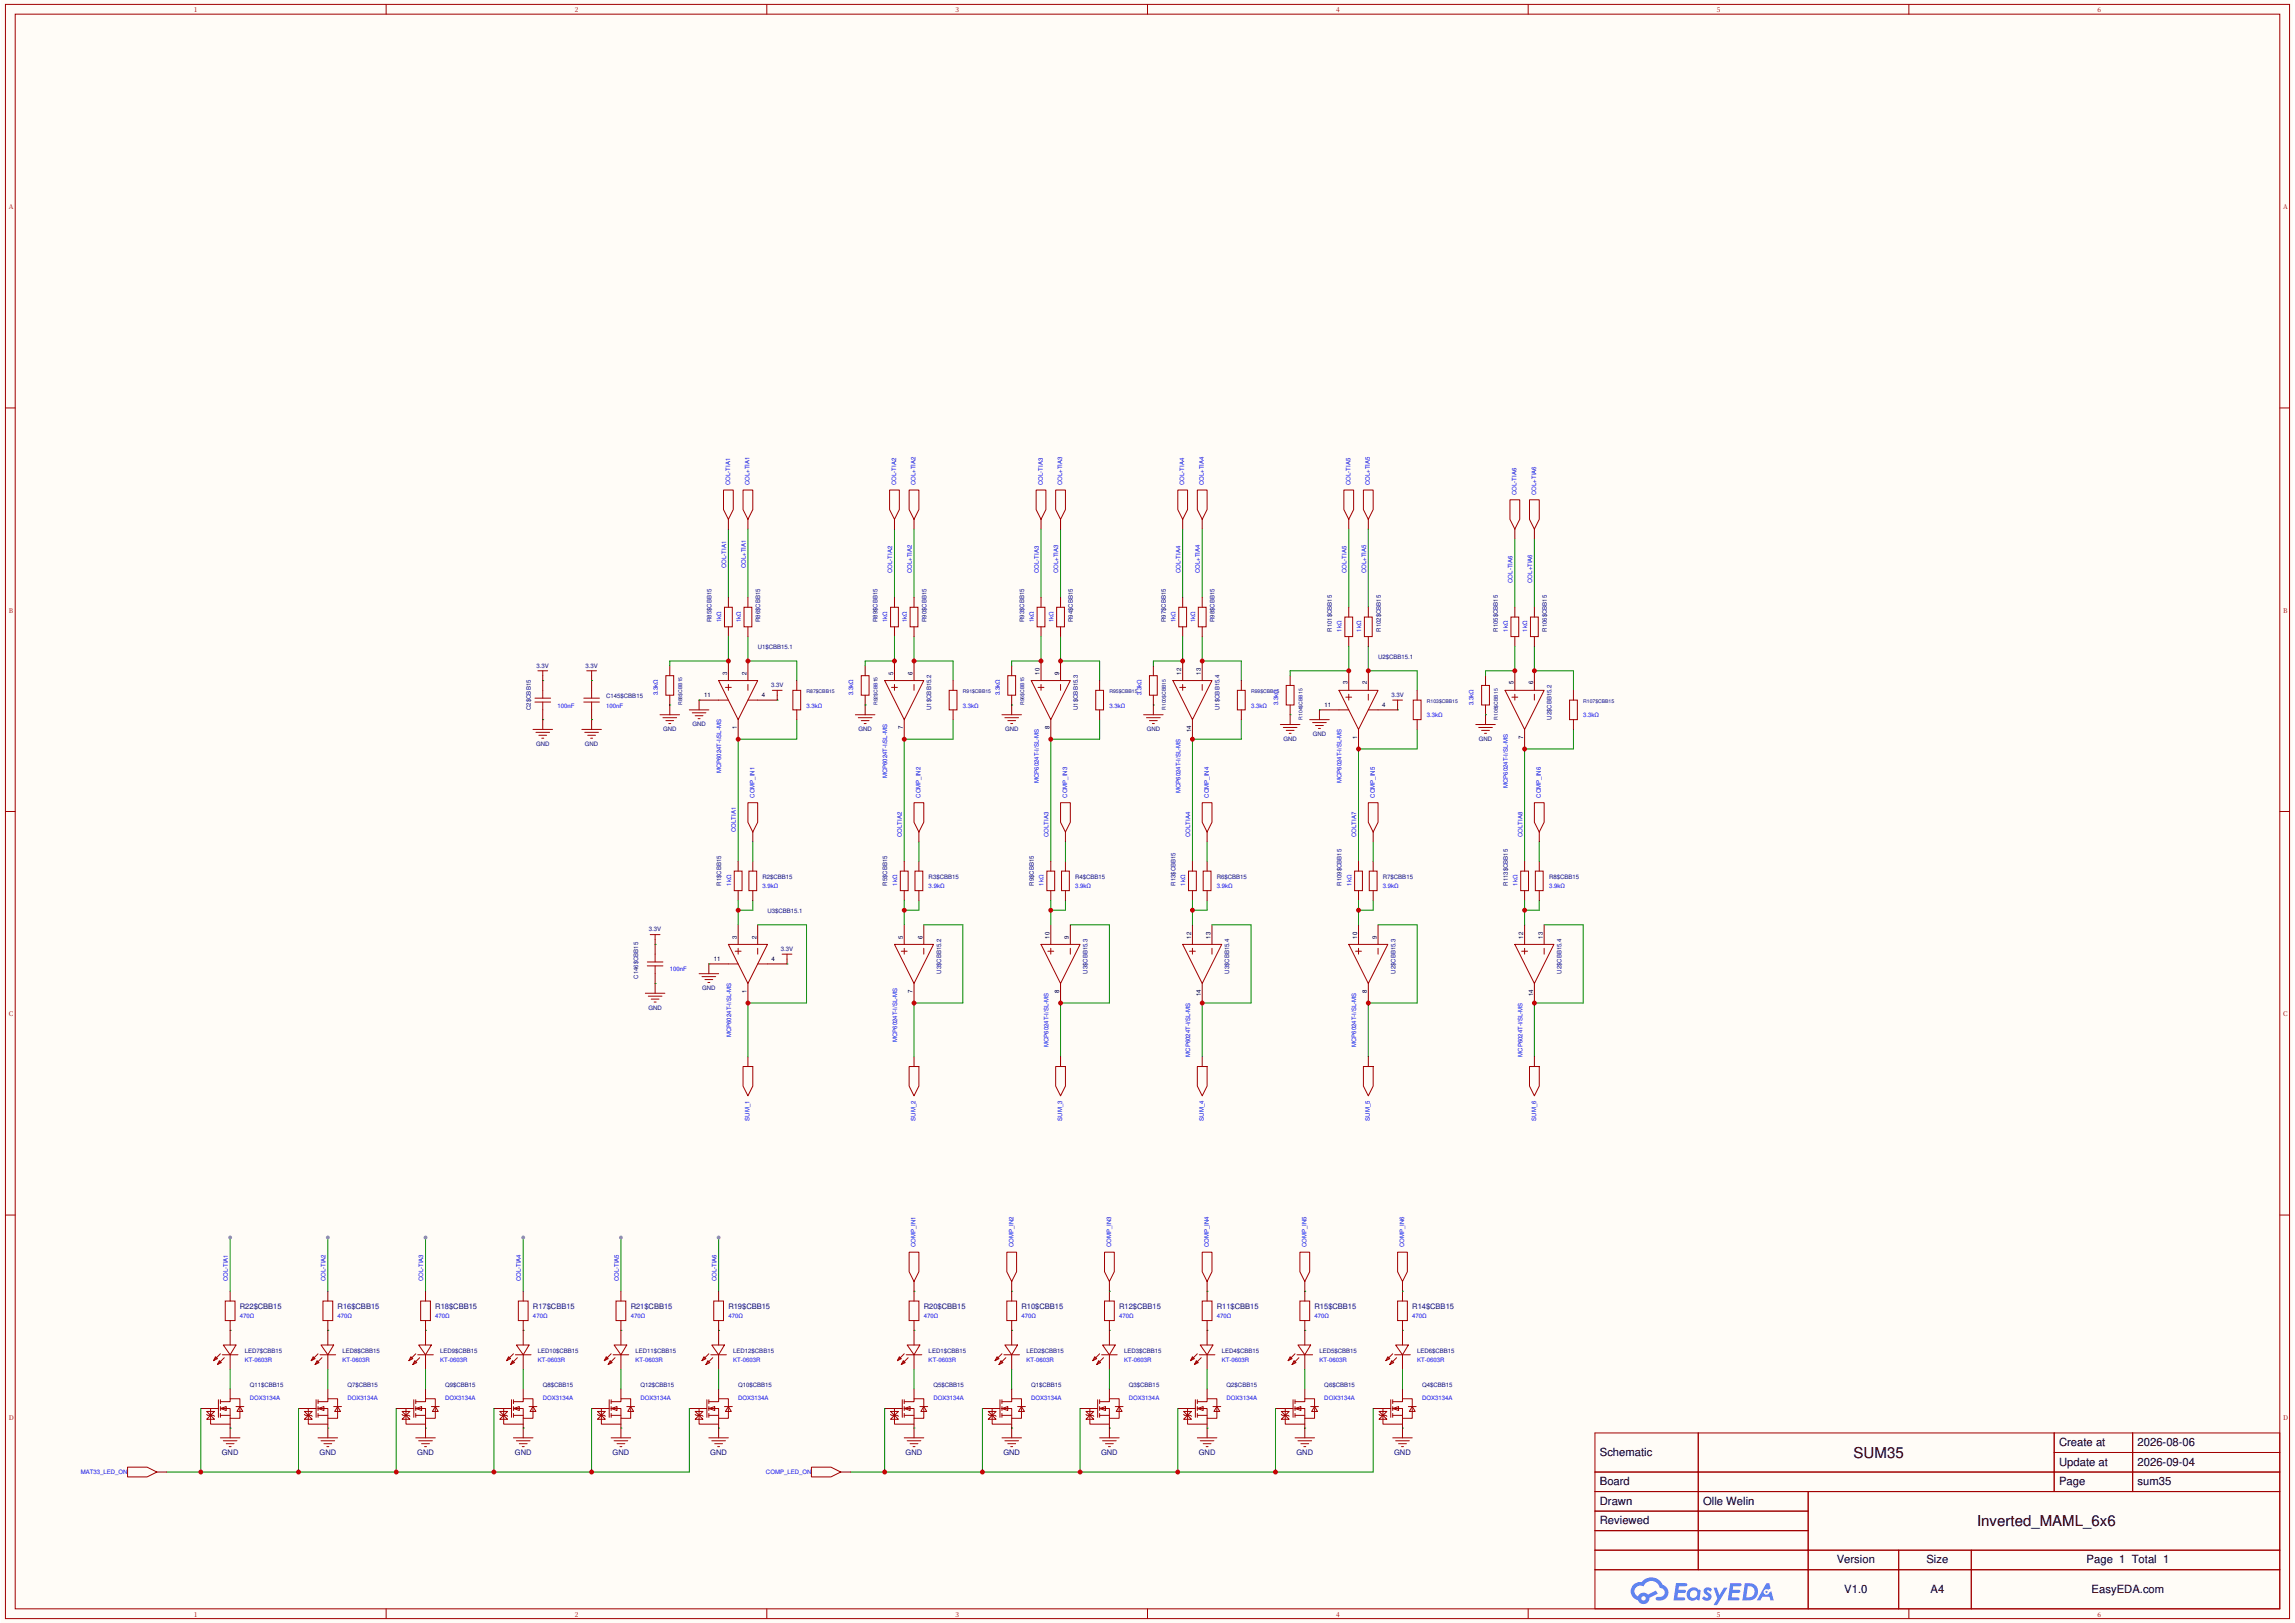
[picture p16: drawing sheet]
<svg xmlns="http://www.w3.org/2000/svg" width="297mm" height="210mm" viewBox="0 0 297 210" stroke-linecap="round" stroke-linejoin="round" font-family="sans-serif">
<defs><g id="words">
<g font-size="1.9">
<text x="239.9" y="188.6">SUM35</text>
<text x="255.9" y="197.5">Inverted_MAML_6x6</text>
</g>
<g font-size="1.5">
<text x="207" y="188.4">Schematic</text>
<text x="266.5" y="187.1">Create at</text>
<text x="266.5" y="189.6">Update at</text>
<text x="276.6" y="187.1">2026-08-06</text>
<text x="276.6" y="189.6">2026-09-04</text>
<text x="207" y="192.2">Board</text>
<text x="207" y="194.7">Drawn</text>
<text x="207" y="197.2">Reviewed</text>
<text x="220.4" y="194.7">Olle Welin</text>
<text x="266.5" y="192.2">Page</text>
<text x="276.6" y="192.2">sum35</text>
<text x="237.7" y="202.3">Version</text>
<text x="249.3" y="202.3">Size</text>
<text x="270" y="202.3">Page 1 Total 1</text>
<text x="238.7" y="206.1">V1.0</text>
<text x="249.8" y="206.1">A4</text>
<text x="270.7" y="206.1">EasyEDA.com</text>
</g>
<g font-size="1" fill="#000080">
<text x="31" y="169.3">R22$CBB15</text>
<text x="43.7" y="169.3">R16$CBB15</text>
<text x="56.3" y="169.3">R18$CBB15</text>
<text x="69" y="169.3">R17$CBB15</text>
<text x="81.6" y="169.3">R21$CBB15</text>
<text x="94.3" y="169.3">R19$CBB15</text>
<text x="119.5" y="169.3">R20$CBB15</text>
<text x="132.2" y="169.3">R10$CBB15</text>
<text x="144.8" y="169.3">R12$CBB15</text>
<text x="157.5" y="169.3">R11$CBB15</text>
<text x="170.1" y="169.3">R15$CBB15</text>
<text x="182.8" y="169.3">R14$CBB15</text>
<text x="28.7" y="188.3">GND</text>
<text x="41.3" y="188.3">GND</text>
<text x="54" y="188.3">GND</text>
<text x="66.6" y="188.3">GND</text>
<text x="79.3" y="188.3">GND</text>
<text x="91.9" y="188.3">GND</text>
<text x="117.2" y="188.3">GND</text>
<text x="129.8" y="188.3">GND</text>
<text x="142.5" y="188.3">GND</text>
<text x="155.1" y="188.3">GND</text>
<text x="167.8" y="188.3">GND</text>
<text x="180.4" y="188.3">GND</text>
</g>
<g font-size=".8" fill="#a00000">
<text x="25.1" y="1.6">1</text>
<text x="74.4" y="1.6">2</text>
<text x="123.7" y="1.6">3</text>
<text x="172.9" y="1.6">4</text>
<text x="222.2" y="1.6">5</text>
<text x="271.5" y="1.6">6</text>
<text x="1.1" y="27.1">A</text>
<text x="295.5" y="27.1">A</text>
<text x="1.1" y="79.3">B</text>
<text x="295.5" y="79.3">B</text>
<text x="1.1" y="131.5">C</text>
<text x="295.5" y="131.5">C</text>
<text x="1.1" y="183.7">D</text>
<text x="295.5" y="183.7">D</text>
<text x="25.1" y="209.2">1</text>
<text x="74.4" y="209.2">2</text>
<text x="123.7" y="209.2">3</text>
<text x="172.9" y="209.2">4</text>
<text x="222.2" y="209.2">5</text>
<text x="271.5" y="209.2">6</text>
</g>
<g font-size=".8" fill="#00f">
<text x="94.5" y="62.8" transform="rotate(-90 94.5 62.8)">COL-TIA1</text>
<text x="97" y="62.8" transform="rotate(-90 97 62.8)">COL+TIA1</text>
<text x="116" y="62.8" transform="rotate(-90 116 62.8)">COL-TIA2</text>
<text x="118.5" y="62.8" transform="rotate(-90 118.5 62.8)">COL+TIA2</text>
<text x="134.9" y="62.8" transform="rotate(-90 134.9 62.8)">COL-TIA3</text>
<text x="137.5" y="62.8" transform="rotate(-90 137.5 62.8)">COL+TIA3</text>
<text x="153.3" y="62.8" transform="rotate(-90 153.3 62.8)">COL-TIA4</text>
<text x="155.8" y="62.8" transform="rotate(-90 155.8 62.8)">COL+TIA4</text>
<text x="174.8" y="62.8" transform="rotate(-90 174.8 62.8)">COL-TIA5</text>
<text x="177.3" y="62.8" transform="rotate(-90 177.3 62.8)">COL+TIA5</text>
<text x="196.3" y="64" transform="rotate(-90 196.3 64)">COL-TIA6</text>
<text x="198.8" y="64" transform="rotate(-90 198.8 64)">COL+TIA6</text>
<text x="94" y="73.5" transform="rotate(-90 94 73.5)">COL-TIA1</text>
<text x="96.5" y="73.5" transform="rotate(-90 96.5 73.5)">COL+TIA1</text>
<text x="115.5" y="74.2" transform="rotate(-90 115.5 74.2)">COL-TIA2</text>
<text x="118" y="74.2" transform="rotate(-90 118 74.2)">COL+TIA2</text>
<text x="134.4" y="74.2" transform="rotate(-90 134.4 74.2)">COL-TIA3</text>
<text x="137" y="74.2" transform="rotate(-90 137 74.2)">COL+TIA3</text>
<text x="152.8" y="74.2" transform="rotate(-90 152.8 74.2)">COL-TIA4</text>
<text x="155.3" y="74.2" transform="rotate(-90 155.3 74.2)">COL+TIA4</text>
<text x="174.3" y="74.2" transform="rotate(-90 174.3 74.2)">COL-TIA5</text>
<text x="176.8" y="74.2" transform="rotate(-90 176.8 74.2)">COL+TIA5</text>
<text x="195.7" y="75.4" transform="rotate(-90 195.7 75.4)">COL-TIA6</text>
<text x="198.3" y="75.4" transform="rotate(-90 198.3 75.4)">COL+TIA6</text>
<text x="93.3" y="80.5" transform="rotate(-90 93.3 80.5)">1kΩ</text>
<text x="95.9" y="80.5" transform="rotate(-90 95.9 80.5)">1kΩ</text>
<text x="114.8" y="80.5" transform="rotate(-90 114.8 80.5)">1kΩ</text>
<text x="117.4" y="80.5" transform="rotate(-90 117.4 80.5)">1kΩ</text>
<text x="133.8" y="80.5" transform="rotate(-90 133.8 80.5)">1kΩ</text>
<text x="136.3" y="80.5" transform="rotate(-90 136.3 80.5)">1kΩ</text>
<text x="152.1" y="80.5" transform="rotate(-90 152.1 80.5)">1kΩ</text>
<text x="154.7" y="80.5" transform="rotate(-90 154.7 80.5)">1kΩ</text>
<text x="173.6" y="81.7" transform="rotate(-90 173.6 81.7)">1kΩ</text>
<text x="176.1" y="81.7" transform="rotate(-90 176.1 81.7)">1kΩ</text>
<text x="195.1" y="81.7" transform="rotate(-90 195.1 81.7)">1kΩ</text>
<text x="197.6" y="81.7" transform="rotate(-90 197.6 81.7)">1kΩ</text>
<text x="85.1" y="90" transform="rotate(-90 85.1 90)">3.3kΩ</text>
<text x="110.4" y="90" transform="rotate(-90 110.4 90)">3.3kΩ</text>
<text x="129.4" y="90" transform="rotate(-90 129.4 90)">3.3kΩ</text>
<text x="147.7" y="90" transform="rotate(-90 147.7 90)">3.3kΩ</text>
<text x="72.1" y="91.6">100nF</text>
<text x="78.5" y="91.6">100nF</text>
<text x="104.4" y="91.6">3.3kΩ</text>
<text x="124.6" y="91.6">3.3kΩ</text>
<text x="143.6" y="91.6">3.3kΩ</text>
<text x="161.9" y="91.6">3.3kΩ</text>
<text x="165.4" y="91.2" transform="rotate(-90 165.4 91.2)">3.3kΩ</text>
<text x="184.7" y="92.8">3.3kΩ</text>
<text x="190.7" y="91.2" transform="rotate(-90 190.7 91.2)">3.3kΩ</text>
<text x="204.9" y="92.8">3.3kΩ</text>
<text x="93.3" y="100.1" transform="rotate(-90 93.3 100.1)">MCP6024T-I/SL-MS</text>
<text x="114.8" y="100.7" transform="rotate(-90 114.8 100.7)">MCP6024T-I/SL-MS</text>
<text x="134.4" y="101.3" transform="rotate(-90 134.4 101.3)">MCP6024T-I/SL-MS</text>
<text x="173.6" y="101.3" transform="rotate(-90 173.6 101.3)">MCP6024T-I/SL-MS</text>
<text x="195.1" y="102" transform="rotate(-90 195.1 102)">MCP6024T-I/SL-MS</text>
<text x="95.2" y="107.7" transform="rotate(-90 95.2 107.7)">COLTIA1</text>
<text x="97.6" y="103.2" transform="rotate(-90 97.6 103.2)">COMP_IN1</text>
<text x="119.1" y="103.2" transform="rotate(-90 119.1 103.2)">COMP_IN2</text>
<text x="138.1" y="103.2" transform="rotate(-90 138.1 103.2)">COMP_IN3</text>
<text x="152.8" y="102.6" transform="rotate(-90 152.8 102.6)">MCP6024T-I/SL-MS</text>
<text x="156.4" y="103.2" transform="rotate(-90 156.4 103.2)">COMP_IN4</text>
<text x="177.9" y="103.2" transform="rotate(-90 177.9 103.2)">COMP_IN5</text>
<text x="199.4" y="103.2" transform="rotate(-90 199.4 103.2)">COMP_IN6</text>
<text x="116.7" y="108.3" transform="rotate(-90 116.7 108.3)">COLTIA2</text>
<text x="135.7" y="108.3" transform="rotate(-90 135.7 108.3)">COLTIA3</text>
<text x="154" y="108.3" transform="rotate(-90 154 108.3)">COLTIA4</text>
<text x="175.5" y="108.3" transform="rotate(-90 175.5 108.3)">COLTIA7</text>
<text x="197" y="108.3" transform="rotate(-90 197 108.3)">COLTIA8</text>
<text x="94.6" y="114.6" transform="rotate(-90 94.6 114.6)">1kΩ</text>
<text x="98.7" y="114.9">3.9kΩ</text>
<text x="116.1" y="114.6" transform="rotate(-90 116.1 114.6)">1kΩ</text>
<text x="120.2" y="114.9">3.9kΩ</text>
<text x="135.1" y="114.6" transform="rotate(-90 135.1 114.6)">1kΩ</text>
<text x="139.1" y="114.9">3.9kΩ</text>
<text x="153.4" y="114.6" transform="rotate(-90 153.4 114.6)">1kΩ</text>
<text x="157.5" y="114.9">3.9kΩ</text>
<text x="174.9" y="114.6" transform="rotate(-90 174.9 114.6)">1kΩ</text>
<text x="179" y="114.9">3.9kΩ</text>
<text x="196.4" y="114.6" transform="rotate(-90 196.4 114.6)">1kΩ</text>
<text x="200.5" y="114.9">3.9kΩ</text>
<text x="86.7" y="125.7">100nF</text>
<text x="94.6" y="134.2" transform="rotate(-90 94.6 134.2)">MCP6024T-I/SL-MS</text>
<text x="116.1" y="134.8" transform="rotate(-90 116.1 134.8)">MCP6024T-I/SL-MS</text>
<text x="135.7" y="135.5" transform="rotate(-90 135.7 135.5)">MCP6024T-I/SL-MS</text>
<text x="154" y="136.7" transform="rotate(-90 154 136.7)">MCP6024T-I/SL-MS</text>
<text x="175.5" y="135.5" transform="rotate(-90 175.5 135.5)">MCP6024T-I/SL-MS</text>
<text x="197" y="136.7" transform="rotate(-90 197 136.7)">MCP6024T-I/SL-MS</text>
<text x="97" y="145" transform="rotate(-90 97 145)">SUM_1</text>
<text x="118.5" y="145" transform="rotate(-90 118.5 145)">SUM_2</text>
<text x="137.5" y="145" transform="rotate(-90 137.5 145)">SUM_3</text>
<text x="155.8" y="145" transform="rotate(-90 155.8 145)">SUM_4</text>
<text x="177.3" y="145" transform="rotate(-90 177.3 145)">SUM_5</text>
<text x="198.8" y="145" transform="rotate(-90 198.8 145)">SUM_6</text>
<text x="118.5" y="161.4" transform="rotate(-90 118.5 161.4)">COMP_IN1</text>
<text x="131.1" y="161.4" transform="rotate(-90 131.1 161.4)">COMP_IN2</text>
<text x="143.8" y="161.4" transform="rotate(-90 143.8 161.4)">COMP_IN3</text>
<text x="156.4" y="161.4" transform="rotate(-90 156.4 161.4)">COMP_IN4</text>
<text x="169.1" y="161.4" transform="rotate(-90 169.1 161.4)">COMP_IN5</text>
<text x="181.7" y="161.4" transform="rotate(-90 181.7 161.4)">COMP_IN6</text>
<text x="29.5" y="165.8" transform="rotate(-90 29.5 165.8)">COL-TIA1</text>
<text x="42.1" y="165.8" transform="rotate(-90 42.1 165.8)">COL-TIA2</text>
<text x="54.8" y="165.8" transform="rotate(-90 54.8 165.8)">COL-TIA3</text>
<text x="67.4" y="165.8" transform="rotate(-90 67.4 165.8)">COL-TIA4</text>
<text x="80.1" y="165.8" transform="rotate(-90 80.1 165.8)">COL-TIA5</text>
<text x="92.7" y="165.8" transform="rotate(-90 92.7 165.8)">COL-TIA6</text>
<text x="31" y="170.6">470Ω</text>
<text x="43.7" y="170.6">470Ω</text>
<text x="56.3" y="170.6">470Ω</text>
<text x="69" y="170.6">470Ω</text>
<text x="81.6" y="170.6">470Ω</text>
<text x="94.3" y="170.6">470Ω</text>
<text x="119.5" y="170.6">470Ω</text>
<text x="132.2" y="170.6">470Ω</text>
<text x="144.8" y="170.6">470Ω</text>
<text x="157.5" y="170.6">470Ω</text>
<text x="170.1" y="170.6">470Ω</text>
<text x="182.8" y="170.6">470Ω</text>
<text x="31.7" y="176.3">KT-0603R</text>
<text x="44.3" y="176.3">KT-0603R</text>
<text x="57" y="176.3">KT-0603R</text>
<text x="69.6" y="176.3">KT-0603R</text>
<text x="82.3" y="176.3">KT-0603R</text>
<text x="94.9" y="176.3">KT-0603R</text>
<text x="120.2" y="176.3">KT-0603R</text>
<text x="132.8" y="176.3">KT-0603R</text>
<text x="145.5" y="176.3">KT-0603R</text>
<text x="158.1" y="176.3">KT-0603R</text>
<text x="170.8" y="176.3">KT-0603R</text>
<text x="183.4" y="176.3">KT-0603R</text>
<text x="32.3" y="181.2">DOX3134A</text>
<text x="45" y="181.2">DOX3134A</text>
<text x="57.6" y="181.2">DOX3134A</text>
<text x="70.2" y="181.2">DOX3134A</text>
<text x="82.9" y="181.2">DOX3134A</text>
<text x="95.5" y="181.2">DOX3134A</text>
<text x="120.8" y="181.2">DOX3134A</text>
<text x="133.5" y="181.2">DOX3134A</text>
<text x="146.1" y="181.2">DOX3134A</text>
<text x="158.7" y="181.2">DOX3134A</text>
<text x="171.4" y="181.2">DOX3134A</text>
<text x="184" y="181.2">DOX3134A</text>
<text x="10.5" y="190.7">MAT33_LED_ON</text>
<text x="99.1" y="190.7">COMP_LED_ON</text>
</g>
<g font-size=".8" fill="#000080">
<text x="92.1" y="80.5" transform="rotate(-90 92.1 80.5)">R85$CBB15</text>
<text x="98.1" y="84">U1$CBB15.1</text>
<text x="98.4" y="80.5" transform="rotate(-90 98.4 80.5)">R86$CBB15</text>
<text x="113.6" y="80.5" transform="rotate(-90 113.6 80.5)">R89$CBB15</text>
<text x="119.9" y="80.5" transform="rotate(-90 119.9 80.5)">R90$CBB15</text>
<text x="132.5" y="80.5" transform="rotate(-90 132.5 80.5)">R93$CBB15</text>
<text x="138.9" y="80.5" transform="rotate(-90 138.9 80.5)">R94$CBB15</text>
<text x="150.9" y="80.5" transform="rotate(-90 150.9 80.5)">R97$CBB15</text>
<text x="157.2" y="80.5" transform="rotate(-90 157.2 80.5)">R98$CBB15</text>
<text x="172.4" y="81.7" transform="rotate(-90 172.4 81.7)">R101$CBB15</text>
<text x="178.7" y="81.7" transform="rotate(-90 178.7 81.7)">R102$CBB15</text>
<text x="193.8" y="81.7" transform="rotate(-90 193.8 81.7)">R105$CBB15</text>
<text x="200.2" y="81.7" transform="rotate(-90 200.2 81.7)">R106$CBB15</text>
<text x="69.4" y="86.4">3.3V</text>
<text x="75.8" y="86.4">3.3V</text>
<text x="99.8" y="88.9">3.3V</text>
<text x="178.3" y="85.2">U2$CBB15.1</text>
<text x="68.7" y="91.9" transform="rotate(-90 68.7 91.9)">C2$CBB15</text>
<text x="78.5" y="90.3">C145$CBB15</text>
<text x="85.8" y="94.6">GND</text>
<text x="89.6" y="94">GND</text>
<text x="111.1" y="94.6">GND</text>
<text x="120.5" y="91.9" transform="rotate(-90 120.5 91.9)">U1$CBB15.2</text>
<text x="130.1" y="94.6">GND</text>
<text x="139.5" y="91.9" transform="rotate(-90 139.5 91.9)">U1$CBB15.3</text>
<text x="148.4" y="94.6">GND</text>
<text x="157.8" y="91.9" transform="rotate(-90 157.8 91.9)">U1$CBB15.4</text>
<text x="166.1" y="95.9">GND</text>
<text x="169.9" y="95.2">GND</text>
<text x="180.1" y="90.2">3.3V</text>
<text x="191.4" y="95.9">GND</text>
<text x="200.8" y="93.1" transform="rotate(-90 200.8 93.1)">U2$CBB15.2</text>
<text x="69.4" y="96.5">GND</text>
<text x="75.7" y="96.5">GND</text>
<text x="98.7" y="113.7">R2$CBB15</text>
<text x="120.2" y="113.7">R3$CBB15</text>
<text x="139.1" y="113.7">R4$CBB15</text>
<text x="157.5" y="113.7">R6$CBB15</text>
<text x="179" y="113.7">R7$CBB15</text>
<text x="200.5" y="113.7">R8$CBB15</text>
<text x="93.3" y="114.6" transform="rotate(-90 93.3 114.6)">R1$CBB15</text>
<text x="99.3" y="118.1">U3$CBB15.1</text>
<text x="114.8" y="114.6" transform="rotate(-90 114.8 114.6)">R5$CBB15</text>
<text x="133.8" y="114.6" transform="rotate(-90 133.8 114.6)">R9$CBB15</text>
<text x="152.1" y="114.6" transform="rotate(-90 152.1 114.6)">R13$CBB15</text>
<text x="173.6" y="114.6" transform="rotate(-90 173.6 114.6)">R109$CBB15</text>
<text x="195.1" y="114.6" transform="rotate(-90 195.1 114.6)">R113$CBB15</text>
<text x="84" y="120.5">3.3V</text>
<text x="101" y="123">3.3V</text>
<text x="121.8" y="126" transform="rotate(-90 121.8 126)">U3$CBB15.2</text>
<text x="140.7" y="126" transform="rotate(-90 140.7 126)">U3$CBB15.3</text>
<text x="159.1" y="126" transform="rotate(-90 159.1 126)">U3$CBB15.4</text>
<text x="180.6" y="126" transform="rotate(-90 180.6 126)">U2$CBB15.3</text>
<text x="202.1" y="126" transform="rotate(-90 202.1 126)">U2$CBB15.4</text>
<text x="82.6" y="126.6" transform="rotate(-90 82.6 126.6)">C146$CBB15</text>
<text x="83.9" y="130.6">GND</text>
<text x="90.9" y="128.1">GND</text>
<text x="31.7" y="175">LED7$CBB15</text>
<text x="32.3" y="179.4">Q11$CBB15</text>
<text x="44.3" y="175">LED8$CBB15</text>
<text x="45" y="179.4">Q7$CBB15</text>
<text x="57" y="175">LED9$CBB15</text>
<text x="57.6" y="179.4">Q9$CBB15</text>
<text x="69.6" y="175">LED10$CBB15</text>
<text x="70.2" y="179.4">Q8$CBB15</text>
<text x="82.3" y="175">LED11$CBB15</text>
<text x="82.9" y="179.4">Q12$CBB15</text>
<text x="94.9" y="175">LED12$CBB15</text>
<text x="95.5" y="179.4">Q10$CBB15</text>
<text x="120.2" y="175">LED1$CBB15</text>
<text x="120.8" y="179.4">Q5$CBB15</text>
<text x="132.8" y="175">LED2$CBB15</text>
<text x="133.5" y="179.4">Q1$CBB15</text>
<text x="145.5" y="175">LED3$CBB15</text>
<text x="146.1" y="179.4">Q3$CBB15</text>
<text x="158.1" y="175">LED4$CBB15</text>
<text x="158.7" y="179.4">Q2$CBB15</text>
<text x="170.8" y="175">LED5$CBB15</text>
<text x="171.4" y="179.4">Q6$CBB15</text>
<text x="183.4" y="175">LED6$CBB15</text>
<text x="184" y="179.4">Q4$CBB15</text>
</g>
<g font-size=".8">
<text x="94.1" y="87.3" transform="rotate(-90 94.1 87.3)">3</text>
<text x="96.6" y="87.3" transform="rotate(-90 96.6 87.3)">2</text>
<text x="115.6" y="87.3" transform="rotate(-90 115.6 87.3)">5</text>
<text x="118.1" y="87.3" transform="rotate(-90 118.1 87.3)">6</text>
<text x="134.5" y="87.3" transform="rotate(-90 134.5 87.3)">10</text>
<text x="137.1" y="87.3" transform="rotate(-90 137.1 87.3)">9</text>
<text x="152.9" y="87.3" transform="rotate(-90 152.9 87.3)">12</text>
<text x="155.4" y="87.3" transform="rotate(-90 155.4 87.3)">13</text>
<text x="174.4" y="88.6" transform="rotate(-90 174.4 88.6)">3</text>
<text x="176.9" y="88.6" transform="rotate(-90 176.9 88.6)">2</text>
<text x="195.9" y="88.6" transform="rotate(-90 195.9 88.6)">5</text>
<text x="198.4" y="88.6" transform="rotate(-90 198.4 88.6)">6</text>
<text x="91.1" y="90.2">11</text>
<text x="95.4" y="94.3" transform="rotate(-90 95.4 94.3)">1</text>
<text x="98.6" y="90.2">4</text>
<text x="116.8" y="94.3" transform="rotate(-90 116.8 94.3)">7</text>
<text x="135.8" y="94.3" transform="rotate(-90 135.8 94.3)">8</text>
<text x="154.1" y="94.7" transform="rotate(-90 154.1 94.7)">14</text>
<text x="171.4" y="91.4">11</text>
<text x="175.6" y="95.6" transform="rotate(-90 175.6 95.6)">1</text>
<text x="178.9" y="91.4">4</text>
<text x="197.1" y="95.6" transform="rotate(-90 197.1 95.6)">7</text>
<text x="92.4" y="124.3">11</text>
<text x="95.4" y="121.4" transform="rotate(-90 95.4 121.4)">3</text>
<text x="97.9" y="121.4" transform="rotate(-90 97.9 121.4)">2</text>
<text x="99.8" y="124.3">4</text>
<text x="116.8" y="121.4" transform="rotate(-90 116.8 121.4)">5</text>
<text x="119.4" y="121.4" transform="rotate(-90 119.4 121.4)">6</text>
<text x="135.8" y="121.4" transform="rotate(-90 135.8 121.4)">10</text>
<text x="138.3" y="121.4" transform="rotate(-90 138.3 121.4)">9</text>
<text x="154.1" y="121.4" transform="rotate(-90 154.1 121.4)">12</text>
<text x="156.7" y="121.4" transform="rotate(-90 156.7 121.4)">13</text>
<text x="175.6" y="121.4" transform="rotate(-90 175.6 121.4)">10</text>
<text x="178.2" y="121.4" transform="rotate(-90 178.2 121.4)">9</text>
<text x="197.1" y="121.4" transform="rotate(-90 197.1 121.4)">12</text>
<text x="199.7" y="121.4" transform="rotate(-90 199.7 121.4)">13</text>
<text x="96.6" y="128.4" transform="rotate(-90 96.6 128.4)">1</text>
<text x="118.1" y="128.4" transform="rotate(-90 118.1 128.4)">7</text>
<text x="137.1" y="128.4" transform="rotate(-90 137.1 128.4)">8</text>
<text x="155.4" y="128.9" transform="rotate(-90 155.4 128.9)">14</text>
<text x="176.9" y="128.4" transform="rotate(-90 176.9 128.4)">8</text>
<text x="198.4" y="128.9" transform="rotate(-90 198.4 128.9)">14</text>
</g>
<g font-size=".7" fill="#000080">
<text x="104.4" y="89.7">R87$CBB15</text>
<text x="124.6" y="89.7">R91$CBB15</text>
<text x="143.6" y="89.7">R95$CBB15</text>
<text x="161.9" y="89.7">R99$CBB15</text>
<text x="88.3" y="91.2" transform="rotate(-90 88.3 91.2)">R88$CBB15</text>
<text x="113.6" y="91.2" transform="rotate(-90 113.6 91.2)">R92$CBB15</text>
<text x="132.5" y="91.2" transform="rotate(-90 132.5 91.2)">R96$CBB15</text>
<text x="150.9" y="91.9" transform="rotate(-90 150.9 91.9)">R100$CBB15</text>
<text x="168.6" y="93.1" transform="rotate(-90 168.6 93.1)">R104$CBB15</text>
<text x="184.7" y="90.9">R103$CBB15</text>
<text x="193.8" y="93.1" transform="rotate(-90 193.8 93.1)">R108$CBB15</text>
<text x="204.9" y="90.9">R107$CBB15</text>
</g>
</g></defs>
<path d="M.1 0h296.6v210h-296.6z" fill="#fffcf7"/>
<g fill="none" stroke="#a10000" stroke-width=".13">
<path d="M.7 .6h295.6v208.8h-295.6zM2 1.8h293v206.4h-293zM50 .6v1.2M99.2 .6v1.2M148.5 .6v1.2M197.8 .6v1.2M247 .6v1.2M.7 52.8h1.3M295 52.8h1.3M.7 105h1.3M295 105h1.3M.7 157.2h1.3"/>
<path d="M295 157.2h1.3M206.4 185.4h88.6v22.8h-88.6zM206.4 190.5h88.6M206.4 193h88.6M206.4 195.5h27.6M206.4 198.1h27.6M219.8 185.4v17.7M234 193v15.2M265.8 185.4v7.6M265.8 187.9h29.2M276 185.4v7.6M50 208.2v1.2"/>
<path d="M99.2 208.2v1.2M148.5 208.2v1.2M197.8 208.2v1.2M206.4 200.6h88.6M206.4 203.1h88.6M245.7 200.6v7.6M247 208.2v1.2M255.1 200.6v7.6"/>
</g>
<g fill="#5487ff">
<path d="M220.6 205.5a.65 .65 0 0 1 .9 .2l-.2 .3a.25 .25 0 0 0-.1-.2 .25 .25 0 0 0-.3 .1 .92 .92 0 0 1 .6 .9 .72 .72 0 0 1-1.2 0l.2-.3 .4 .2h.1l.1-.1a.95 .95 0 0 1-.6-.9z"/>
<path d="M221.8 205.4h.4l.3 1 .6-1h.5l-1.4 2.3h-.4l.4-.8z"/>
<path d="M216.9 204.8l1.4 .1 .1 .1-.3 .2h-.8l-.1 .5h.8l.2 .2-.2 .2h-.8l-.1 .6h.8h.1v.3l-1.4 .1z"/>
<path d="M223.9 204.8l1.4 .1 .1 .1-.2 .2h-.9l-.1 .5h.8l.2 .2-.2 .2h-.8l-.1 .6h.8h.1v.3l-1.4 .1z"/>
<path d="M228.6 204.9h.4l.1 .6-.3 .2a.37 .37 0 0 0-.5 .1 .37 .37 0 0 0 .2 .6 .37 .37 0 0 0 .5-.4l.2-.1 .3 1.2h-.4l-.1-.5h-.9l-.3 .5h-.5z"/>
<path d="M225.8 204.8l-.3 2.3h.7a1.13 1.13 0 0 0 1.3-1.2 1.13 1.13 0 0 0-1.3-1.1zM226.2 205.2a.74 .74 0 0 1 .9 .8 .74 .74 0 0 1-1 .7h-.1z"/>
<path d="M218.5 205.7a.79 .79 0 0 0-.1 1.1 .79 .79 0 0 0 1.1 .1l.4 .2 .2-1.3-.1-.1h-.2a.8 .8 0 0 0-1.3 0zM218.8 205.9a.5 .5 0 0 1 .9 .3 .5 .5 0 0 1-.8 .5 .51 .51 0 0 1-.1-.8z"/>
<path d="M211.4 205a1.18 1.18 0 0 0 .6 2 .77 .77 0 0 0 .8 .5 .77 .77 0 0 0 .7-.8l1-.5-.2-.4-1 .5a.78 .78 0 0 0-1.3 .3 .75 .75 0 0 1-.4-1.1 .75 .75 0 0 1 1.1-.2 1.13 1.13 0 0 1 1.1-.7 1.13 1.13 0 0 1 1 .9 .58 .58 0 0 1 .6 .5 .58 .58 0 0 1-.5 .6l-.6 .1v.2v.1a1.06 1.06 0 0 0 1.5-.5 1.06 1.06 0 0 0-.6-1.4 1.59 1.59 0 0 0-2.7-.4h-.1a1.27 1.27 0 0 0-1 .3zM212.4 206.8a.3 .3 0 0 1 .6 0 .3 .3 0 0 1-.6 0z"/>
<circle cx="228.6" cy="206" r=".14"/>
</g>
<g fill="none" stroke="#a10000" stroke-width=".13">
<path d="M69 94.4h2.5M69.4 94.8h1.7M69.6 86.8h1.3M69.7 95.1h1M70.1 95.5h.3M70.2 86.8v.6M75.3 94.4h2.5M75.7 94.8h1.7M75.9 86.8h1.3M76.1 95.1h1M76.4 95.5h.3M76.6 86.8v.6"/>
<path d="M85.4 92.5h2.5M85.8 92.9h1.8M86.2 93.2h1M86.5 93.6h.3M89.2 91.9h2.5M89.6 92.2h1.8M90 92.6h1M90.3 93h.3M93 88.1h5.1l-2.6 5zM93 90.6h1.3M93.9 88.9h.7M94.3 88.6v.7"/>
<path d="M96.8 88.6v.7M96.8 90.6h1.3M100 89.3h1.2M100.6 89.3v.7M110.7 92.5h2.5M111.1 92.9h1.7M111.5 93.2h1M111.8 93.6h.3M114.5 88.1h5l-2.5 5zM115.4 88.9h.7M115.8 88.6v.7M118.3 88.6v.7"/>
<path d="M129.7 92.5h2.5M130 92.9h1.8M130.4 93.2h1M130.8 93.6h.3M133.5 88.1h5l-2.5 5zM134.3 88.9h.8M134.7 88.6v.7M137.2 88.6v.7M148 92.5h2.5M148.4 92.9h1.7M148.8 93.2h1M149.1 93.6h.3"/>
<path d="M151.8 88.1h5l-2.5 5zM152.7 88.9h.7M153.1 88.6v.7M155.6 88.6v.7M165.7 93.7h2.5M166.1 94.1h1.7M166.5 94.5h1M166.8 94.9h.3M169.5 93.1h2.5M169.9 93.5h1.7M170.2 93.9h1.1M170.6 94.3h.3"/>
<path d="M173.3 89.3h5l-2.5 5.1zM173.3 91.9h1.2M174.2 90.2h.7M174.5 89.8v.8M177.1 89.8v.8M177.1 91.9h1.2M180.2 90.6h1.3M180.9 90.6v.6M191 93.7h2.5M191.4 94.1h1.7M191.7 94.5h1.1M192.1 94.9h.3"/>
<path d="M194.8 89.3h5l-2.5 5.1zM195.7 90.2h.7M196 89.8v.8M198.6 89.8v.8M83.5 128.5h2.5M83.9 128.9h1.8M84.1 120.9h1.3M84.3 129.3h1M84.7 129.7h.2M84.8 120.9v.7M90.5 126h2.5M90.8 126.4h1.8"/>
<path d="M91.2 126.7h1M91.6 127.1h.3M94.3 122.2h5l-2.5 5.1zM94.3 124.7h1.2M95.1 123.1h.8M95.5 122.7v.8M98.1 122.7v.8M98.1 124.7h1.2M101.2 123.5h1.3M101.8 123.5v.6M115.8 122.2h5l-2.5 5.1zM116.6 123.1h.8"/>
<path d="M117 122.7v.8M119.5 122.7v.8M134.7 122.2h5.1l-2.6 5.1zM135.6 123.1h.8M136 122.7v.8M138.5 122.7v.8M153.1 122.2h5l-2.5 5.1zM153.9 123.1h.8M154.3 122.7v.8M156.8 122.7v.8M174.5 122.2h5.1l-2.5 5.1zM175.4 123.1h.8"/>
<path d="M175.8 122.7v.8M178.3 122.7v.8M196 122.2h5.1l-2.5 5.1zM196.9 123.1h.8M197.3 122.7v.8M199.8 122.7v.8M26.7 183l.2 .1h.7l.2 .2M26.7 182.6h1.1l-.5 .5zM27.3 183.1l.5 .5h-1.1zM28.3 182.2h-1v2.1h2.5M28.3 181.1v2.3M28.5 182.2h1.3v1.3h1.2v-1.3"/>
<path d="M28.5 181.4h1.3v-.4h1.2v1M28.5 182.2l.8-.2v.5zM28.5 183.1h1.3M28.5 181.1v.5M28.5 182v.5M28.5 182.9v.5M30.5 182h1.1M31 182l.4 .6h-.7zM39.4 183l.1 .1h.8l.1 .2M39.4 182.6h1l-.5 .5zM39.9 183.1l.5 .5h-1zM40.9 182.2h-1v2.1h2.5"/>
<path d="M40.9 181.1v2.3M41.2 182.2h1.2v1.3h1.3v-1.3M41.2 181.4h1.2v-.4h1.3v1M41.2 182.2l.7-.2v.5zM41.2 183.1h1.2M41.2 181.1v.5M41.2 182v.5M41.2 182.9v.5M43.2 182h1M43.7 182l.4 .6h-.8zM52 183l.2 .1h.7l.1 .2M52 182.6h1l-.5 .5z"/>
<path d="M52.5 183.1l.5 .5h-1zM53.6 182.2h-1.1v2.1h2.6M53.6 181.1v2.3M53.8 182.2h1.3v1.3h1.2v-1.3M53.8 181.4h1.3v-.4h1.2v1M53.8 182.2l.8-.2v.5zM53.8 183.1h1.3M53.8 181.1v.5M53.8 182v.5M53.8 182.9v.5M55.8 182h1M56.3 182l.4 .6h-.7z"/>
<path d="M64.7 183l.1 .1h.8l.1 .2M64.7 182.6h1l-.5 .5zM65.2 183.1l.5 .5h-1zM66.2 182.2h-1v2.1h2.5M66.2 181.1v2.3M66.4 182.2h1.3v1.3h1.3v-1.3M66.4 181.4h1.3v-.4h1.3v1M66.4 182.2l.8-.2v.5zM66.4 183.1h1.3M66.4 181.1v.5M66.4 182v.5M66.4 182.9v.5"/>
<path d="M68.5 182h1M69 182l.4 .6h-.8zM77.3 183l.1 .1h.8l.1 .2M77.3 182.6h1l-.5 .5zM77.8 183.1l.5 .5h-1zM78.8 182.2h-1v2.1h2.6M78.8 181.1v2.3M79.1 182.2h1.3v1.3h1.2v-1.3M79.1 181.4h1.3v-.4h1.2v1M79.1 182.2l.7-.2v.5zM79.1 183.1h1.3M79.1 181.1v.5"/>
<path d="M79.1 182v.5M79.1 182.9v.5M81.1 182h1M81.6 182l.4 .6h-.8zM90 183l.1 .1h.7l.2 .2M90 182.6h1l-.5 .5zM90.5 183.1l.5 .5h-1zM91.5 182.2h-1v2.1h2.5M91.5 181.1v2.3M91.7 182.2h1.3v1.3h1.3v-1.3M91.7 181.4h1.3v-.4h1.3v1M91.7 182.2l.8-.2v.5z"/>
<path d="M91.7 183.1h1.3M91.7 181.1v.5M91.7 182v.5M91.7 182.9v.5M93.8 182h1M94.3 182l.3 .6h-.7zM115.2 183l.2 .1h.7l.2 .2M115.2 182.6h1.1l-.5 .5zM115.8 183.1l.5 .5h-1.1zM116.8 182.2h-1v2.1h2.5M116.8 181.1v2.3M117 182.2h1.3v1.3h1.2v-1.3"/>
<path d="M117 181.4h1.3v-.4h1.2v1M117 182.2l.8-.2v.5zM117 181.1v.5M117 182v.5M117 182.9v.5M117 183.1h1.3M119 182h1.1M119.5 182l.4 .6h-.7zM127.9 183l.1 .1h.8l.1 .2M127.9 182.6h1l-.5 .5zM128.4 183.1l.5 .5h-1zM129.4 182.2h-1v2.1h2.5"/>
<path d="M129.4 181.1v2.3M129.7 182.2h1.2v1.3h1.3v-1.3M129.7 181.4h1.2v-.4h1.3v1M129.7 182.2l.7-.2v.5zM129.7 183.1h1.2M129.7 181.1v.5M129.7 182v.5M129.7 182.9v.5M131.7 182h1M132.2 182l.4 .6h-.8zM140.5 183l.2 .1h.7l.1 .2M140.5 182.6h1l-.5 .5z"/>
<path d="M141 183.1l.5 .5h-1zM142.1 182.2h-1.1v2.1h2.6M142.1 181.1v2.3M142.3 182.2h1.3v1.3h1.2v-1.3M142.3 181.4h1.3v-.4h1.2v1M142.3 182.2l.8-.2v.5zM142.3 183.1h1.3M142.3 181.1v.5M142.3 182v.5M142.3 182.9v.5M144.3 182h1M144.8 182l.4 .6h-.7z"/>
<path d="M153.2 183l.1 .1h.8l.1 .2M153.2 182.6h1l-.5 .5zM153.7 183.1l.5 .5h-1zM154.7 182.2h-1v2.1h2.5M154.7 181.1v2.3M154.9 182.2h1.3v1.3h1.3v-1.3M154.9 181.4h1.3v-.4h1.3v1M154.9 182.2l.8-.2v.5zM154.9 183.1h1.3M154.9 181.1v.5M154.9 182v.5M154.9 182.9v.5"/>
<path d="M157 182h1M157.5 182l.4 .6h-.8zM165.8 183l.1 .1h.8l.1 .2M165.8 182.6h1l-.5 .5zM166.3 183.1l.5 .5h-1zM167.3 182.2h-1v2.1h2.6M167.3 181.1v2.3M167.6 182.2h1.3v1.3h1.2v-1.3M167.6 181.4h1.3v-.4h1.2v1M167.6 182.2l.7-.2v.5zM167.6 183.1h1.3M167.6 181.1v.5"/>
<path d="M167.6 182v.5M167.6 182.9v.5M169.6 182h1M170.1 182l.4 .6h-.8zM178.5 183l.1 .1h.7l.2 .2M178.5 182.6h1l-.5 .5zM179 183.1l.5 .5h-1zM180 182.2h-1v2.1h2.5M180 181.1v2.3M180.2 182.2h1.3v1.3h1.3v-1.3M180.2 181.4h1.3v-.4h1.3v1M180.2 182.2l.8-.2v.5z"/>
<path d="M180.2 181.1v.5M180.2 182v.5M180.2 182.9v.5M180.2 183.1h1.3M182.3 182h1M182.8 182l.3 .6h-.7z"/>
</g>
<g fill="none" stroke="#870000" stroke-width=".13">
<path d="M70.2 87.4v.7M70.2 93.1v1.3M76.6 87.4v.7M76.6 93.1v1.3M86.7 91.2v1.3M93 90.6h-2.5v1.3M94.3 85.5v2.6M95.5 93.1v2.5M96.8 85.5v2.6M100.6 90v.6h-2.5M112 91.2v1.3M115.8 85.5v2.6"/>
<path d="M117 93.1v2.5M118.3 85.5v2.6M130.9 91.2v1.3M134.7 85.5v2.6M136 93.1v2.5M137.2 85.5v2.6M149.3 91.2v1.3M153.1 85.5v2.6M154.3 93.1v2.5M155.6 85.5v2.6M167 92.5v1.2M173.3 91.9h-2.5v1.2"/>
<path d="M174.5 86.8v2.5M175.8 94.4v2.5M177.1 86.8v2.5M180.9 91.2v.7h-2.6M192.2 92.5v1.2M196 86.8v2.5M197.3 94.4v2.5M198.6 86.8v2.5M95.5 119.7v2.5M98.1 119.7v2.5M117 119.7v2.5M119.5 119.7v2.5"/>
<path d="M136 119.7v2.5M138.5 119.7v2.5M154.3 119.7v2.5M156.8 119.7v2.5M175.8 119.7v2.5M178.3 119.7v2.5M197.3 119.7v2.5M199.8 119.7v2.5M84.8 121.6v.6M84.8 127.3v1.2M94.3 124.7h-2.6v1.3M96.8 127.3v2.5"/>
<path d="M101.8 124.1v.6h-2.5M118.3 127.3v2.5M137.2 127.3v2.5M155.6 127.3v2.5M177.1 127.3v2.5M198.6 127.3v2.5M29.8 179.7v1.3M42.4 179.7v1.3M55.1 179.7v1.3M67.7 179.7v1.3M80.4 179.7v1.3M93 179.7v1.3"/>
<path d="M118.3 179.7v1.3M130.9 179.7v1.3M143.6 179.7v1.3M156.2 179.7v1.3M168.9 179.7v1.3M181.5 179.7v1.3M26 182.2h1.3M29.8 183.5v1.3M38.6 182.2h1.3M42.4 183.5v1.3M51.3 182.2h1.2M55.1 183.5v1.3"/>
<path d="M63.9 182.2h1.3M67.7 183.5v1.3M76.6 182.2h1.2M80.4 183.5v1.3M89.2 182.2h1.3M93 183.5v1.3M114.5 182.2h1.3M118.3 183.5v1.3M127.1 182.2h1.3M130.9 183.5v1.3M139.8 182.2h1.2M143.6 183.5v1.3"/>
<path d="M152.4 182.2h1.3M156.2 183.5v1.3M165.1 182.2h1.2M168.9 183.5v1.3M177.7 182.2h1.3M181.5 183.5v1.3"/>
</g>
<path d="M156.8 119.7h5.1v10.1h-6.3v6.9" fill="none" stroke="#008700" stroke-width=".13"/>
<circle cx="155.6" cy="129.8" r=".32" fill="#c00"/>
<path d="M96.8 68.5v8.8M160.6 93.1v2.5h-6.3v15.8" fill="none" stroke="#008700" stroke-width=".13"/>
<circle cx="154.3" cy="95.6" r=".32" fill="#c00"/>
<path d="M115.8 68.5v8.8M142.3 93.1v2.5h-6.3v15.8" fill="none" stroke="#008700" stroke-width=".13"/>
<circle cx="136" cy="95.6" r=".32" fill="#c00"/>
<path d="M155.6 68.5v8.8M123.3 93.1v2.5h-6.3v15.8" fill="none" stroke="#008700" stroke-width=".13"/>
<circle cx="117" cy="95.6" r=".32" fill="#c00"/>
<path d="M118.3 68.5v8.8M134.7 68.5v8.8M174.5 68.5v10.1M203.6 94.4v2.5h-6.3v14.5" fill="none" stroke="#008700" stroke-width=".13"/>
<circle cx="197.3" cy="96.9" r=".32" fill="#c00"/>
<path d="M98.1 119.7h6.3v10.1h-7.6v6.9" fill="none" stroke="#008700" stroke-width=".13"/>
<circle cx="96.8" cy="129.8" r=".32" fill="#c00"/>
<path d="M137.2 68.5v8.8M196 69.7v8.9M198.6 69.7v8.9M103.1 93.1v2.5h-7.6v15.8" fill="none" stroke="#008700" stroke-width=".13"/>
<circle cx="95.5" cy="95.6" r=".32" fill="#c00"/>
<path d="M183.4 94.4v2.5h-7.6v14.5" fill="none" stroke="#008700" stroke-width=".13"/>
<circle cx="175.8" cy="96.9" r=".32" fill="#c00"/>
<path d="M94.3 68.5v8.8M177.1 68.5v10.1M199.8 119.7h5.1v10.1h-6.3v6.9" fill="none" stroke="#008700" stroke-width=".13"/>
<circle cx="198.6" cy="129.8" r=".32" fill="#c00"/>
<path d="M153.1 68.5v8.8M138.5 119.7h5.1v10.1h-6.4v6.9" fill="none" stroke="#008700" stroke-width=".13"/>
<circle cx="137.2" cy="129.8" r=".32" fill="#c00"/>
<path d="M198.6 83.6v3.2h5v2.5" fill="none" stroke="#008700" stroke-width=".13"/>
<circle cx="198.6" cy="86.8" r=".32" fill="#c00"/>
<path d="M177.1 83.6v3.2h6.3v2.5" fill="none" stroke="#008700" stroke-width=".13"/>
<circle cx="177.1" cy="86.8" r=".32" fill="#c00"/>
<path d="M155.6 82.4v3.1h5v2.6" fill="none" stroke="#008700" stroke-width=".13"/>
<circle cx="155.6" cy="85.5" r=".32" fill="#c00"/>
<path d="M119.5 119.7h5.1v10.1h-6.3v6.9" fill="none" stroke="#008700" stroke-width=".13"/>
<circle cx="118.3" cy="129.8" r=".32" fill="#c00"/>
<path d="M96.8 82.4v3.1h6.3v2.6" fill="none" stroke="#008700" stroke-width=".13"/>
<circle cx="96.8" cy="85.5" r=".32" fill="#c00"/>
<path d="M178.3 119.7h5.1v10.1h-6.3v6.9" fill="none" stroke="#008700" stroke-width=".13"/>
<circle cx="177.1" cy="129.8" r=".32" fill="#c00"/>
<path d="M137.2 82.4v3.1h5.1v2.6" fill="none" stroke="#008700" stroke-width=".13"/>
<circle cx="137.2" cy="85.5" r=".32" fill="#c00"/>
<path d="M118.3 82.4v3.1h5v2.6" fill="none" stroke="#008700" stroke-width=".13"/>
<circle cx="118.3" cy="85.5" r=".32" fill="#c00"/>
<g fill="none" stroke="#a10000" stroke-width=".13">
<path d="M93.8 78.6h1v2.5h-1zM96.3 78.6h1v2.5h-1zM115.2 78.6h1.1v2.5h-1.1zM117.8 78.6h1v2.5h-1zM134.2 78.6h1v2.5h-1zM136.7 78.6h1.1v2.5h-1.1zM152.5 78.6h1.1v2.5h-1.1zM155.1 78.6h1v2.5h-1zM174 79.8h1.1v2.6h-1.1zM176.6 79.8h1v2.6h-1zM195.5 79.8h1v2.6h-1zM198.1 79.8h1v2.6h-1z"/>
<path d="M69.2 90.3h2.1M69.2 90.8h2.1M70.2 89.3v1M70.2 90.8v1.1M75.5 90.3h2.1M75.5 90.8h2.1M76.6 89.3v1M76.6 90.8v1.1M86.2 87.4h1v2.6h-1zM102.6 89.3h1v2.6h-1zM111.5 87.4h1v2.6h-1zM122.8 89.3h1v2.6h-1z"/>
<path d="M130.4 87.4h1v2.6h-1zM141.8 89.3h1v2.6h-1zM148.8 87.4h1v2.6h-1zM160.1 89.3h1v2.6h-1zM166.5 88.7h1v2.5h-1zM182.9 90.6h1v2.5h-1zM191.7 88.7h1.1v2.5h-1.1zM203.1 90.6h1v2.5h-1zM95 112.7h1v2.5h-1zM116.5 112.7h1v2.5h-1zM135.5 112.7h1v2.5h-1zM153.8 112.7h1v2.5h-1z"/>
<path d="M175.3 112.7h1v2.5h-1zM196.8 112.7h1v2.5h-1zM83.8 124.5h2M83.8 125h2M84.8 123.5v1M84.8 125v1"/>
</g>
<g fill="none" stroke="#870000" stroke-width=".13">
<path d="M94.3 77.3v1.3M96.8 77.3v1.3M115.8 77.3v1.3M118.3 77.3v1.3M134.7 77.3v1.3M137.2 77.3v1.3M153.1 77.3v1.3M155.6 77.3v1.3M174.5 78.6v1.2M177.1 78.6v1.2M196 78.6v1.2M198.6 78.6v1.2"/>
<path d="M70.2 88.1v1.2M70.2 91.9v1.2M76.6 88.1v1.2M76.6 91.9v1.2M86.7 86.2v1.2M86.7 90v1.2M94.3 81.1v1.3M96.8 81.1v1.3M103.1 88.1v1.2M103.1 91.9v1.2M112 86.2v1.2M112 90v1.2"/>
<path d="M115.8 81.1v1.3M118.3 81.1v1.3M123.3 88.1v1.2M123.3 91.9v1.2M130.9 86.2v1.2M130.9 90v1.2M134.7 81.1v1.3M137.2 81.1v1.3M142.3 88.1v1.2M142.3 91.9v1.2M149.3 86.2v1.2M149.3 90v1.2"/>
<path d="M153.1 81.1v1.3M155.6 81.1v1.3M160.6 88.1v1.2M160.6 91.9v1.2M167 87.4v1.3M167 91.2v1.3M174.5 82.4v1.2M177.1 82.4v1.2M183.4 89.3v1.3M183.4 93.1v1.3M192.2 87.4v1.3M192.2 91.2v1.3"/>
<path d="M196 82.4v1.2M198.6 82.4v1.2M203.6 89.3v1.3M203.6 93.1v1.3M95.5 111.4v1.3M95.5 115.2v1.3M117 111.4v1.3M117 115.2v1.3M136 111.4v1.3M136 115.2v1.3M154.3 111.4v1.3M154.3 115.2v1.3"/>
<path d="M175.8 111.4v1.3M175.8 115.2v1.3M197.3 111.4v1.3M197.3 115.2v1.3M84.8 122.2v1.3M84.8 126v1.3"/>
</g>
<path d="M70.2 88.1h.1M70.2 93.1h.1M76.6 88.1h.1M76.6 93.1h.1M196 83.6v3.2h-3.8v.6M84.8 122.2h.1M84.8 127.3h.1" fill="none" stroke="#008700" stroke-width=".13"/>
<circle cx="196" cy="86.8" r=".32" fill="#c00"/>
<path d="M117 116.5v3.2M118.9 116.5v1.3h-1.9" fill="none" stroke="#008700" stroke-width=".13"/>
<circle cx="117" cy="117.8" r=".32" fill="#c00"/>
<path d="M174.5 83.6v3.2h-7.5v.6" fill="none" stroke="#008700" stroke-width=".13"/>
<circle cx="174.5" cy="86.8" r=".32" fill="#c00"/>
<path d="M153.1 82.4v3.1h-3.8v.7" fill="none" stroke="#008700" stroke-width=".13"/>
<circle cx="153.1" cy="85.5" r=".32" fill="#c00"/>
<path d="M115.8 82.4v3.1h-3.8v.7" fill="none" stroke="#008700" stroke-width=".13"/>
<circle cx="115.8" cy="85.5" r=".32" fill="#c00"/>
<path d="M95.5 116.5v3.2M97.4 116.5v1.3h-1.9" fill="none" stroke="#008700" stroke-width=".13"/>
<circle cx="95.5" cy="117.8" r=".32" fill="#c00"/>
<path d="M154.3 116.5v3.2M156.2 116.5v1.3h-1.9" fill="none" stroke="#008700" stroke-width=".13"/>
<circle cx="154.3" cy="117.8" r=".32" fill="#c00"/>
<path d="M136 116.5v3.2M137.9 116.5v1.3h-1.9" fill="none" stroke="#008700" stroke-width=".13"/>
<circle cx="136" cy="117.8" r=".32" fill="#c00"/>
<path d="M134.7 82.4v3.1h-3.8v.7" fill="none" stroke="#008700" stroke-width=".13"/>
<circle cx="134.7" cy="85.5" r=".32" fill="#c00"/>
<path d="M175.8 116.5v3.2M177.7 116.5v1.3h-1.9" fill="none" stroke="#008700" stroke-width=".13"/>
<circle cx="175.8" cy="117.8" r=".32" fill="#c00"/>
<path d="M197.3 116.5v3.2M199.2 116.5v1.3h-1.9" fill="none" stroke="#008700" stroke-width=".13"/>
<circle cx="197.3" cy="117.8" r=".32" fill="#c00"/>
<path d="M94.3 82.4v3.1h-7.6v.7" fill="none" stroke="#008700" stroke-width=".13"/>
<circle cx="94.3" cy="85.5" r=".32" fill="#c00"/>
<g fill="none" stroke="#008700" stroke-width=".13">
<path d="M86.7 91.2h.1M112 91.2h.1M130.9 91.2h.1M149.3 91.2h.1M167 92.5h.1M192.2 92.5h.1M97.4 108.9v2.5M118.9 108.9v2.5M137.9 108.9v2.5M156.2 108.9v2.5M177.7 108.9v2.5M199.2 108.9v2.5"/>
<path d="M29.8 172.1h.1M29.8 177.2v2.5M42.4 172.1h.1M42.4 177.2v2.5M55.1 172.1h.1M55.1 177.2v2.5M67.7 172.1h.1M67.7 177.2v2.5M80.4 172.1h.1M80.4 177.2v2.5M93 172.1h.1M93 177.2v2.5"/>
<path d="M118.3 172.1h.1M118.3 177.2v2.5M130.9 172.1h.1M130.9 177.2v2.5M143.6 172.1h.1M143.6 177.2v2.5M156.2 172.1h.1M156.2 177.2v2.5M168.9 172.1h.1M168.9 177.2v2.5M181.5 172.1h.1M181.5 177.2v2.5"/>
<path d="M26 182.2v8.3M29.8 184.8h.1M38.6 182.2v8.3M42.4 184.8h.1M51.3 182.2v8.3M55.1 184.8h.1M63.9 182.2v8.3M67.7 184.8h.1M76.6 182.2v8.3M80.4 184.8h.1M89.2 182.2v8.3h-67.6M93 184.8h.1"/>
<path d="M118.3 184.8h.1M130.9 184.8h.1M143.6 184.8h.1M156.2 184.8h.1M168.9 184.8h.1M181.5 184.8h.1"/>
</g>
<g fill="none" stroke="#870000" stroke-width=".13">
<path d="M94.3 67.2v1.3M96.8 67.2v1.3M115.8 67.2v1.3M118.3 67.2v1.3M134.7 67.2v1.3M137.2 67.2v1.3M153.1 67.2v1.3M155.6 67.2v1.3M174.5 67.2v1.3M177.1 67.2v1.3M196 68.5v1.2M198.6 68.5v1.2"/>
<path d="M97.4 107.7v1.2M97.4 111.4v1.3M97.4 115.2v1.3M118.9 107.7v1.2M118.9 111.4v1.3M118.9 115.2v1.3M137.9 107.7v1.2M137.9 111.4v1.3M137.9 115.2v1.3M156.2 107.7v1.2M156.2 111.4v1.3M156.2 115.2v1.3"/>
<path d="M177.7 107.7v1.2M177.7 111.4v1.3M177.7 115.2v1.3M199.2 107.7v1.2M199.2 111.4v1.3M199.2 115.2v1.3M96.8 136.7v1.3M118.3 136.7v1.3M137.2 136.7v1.3M155.6 136.7v1.3M177.1 136.7v1.3M198.6 136.7v1.3"/>
<path d="M29.8 167.1v1.2M29.8 170.9v3.1M29.8 175.3v1.9M42.4 167.1v1.2M42.4 170.9v3.1M42.4 175.3v1.9M55.1 167.1v1.2M55.1 170.9v3.1M55.1 175.3v1.9M67.7 167.1v1.2M67.7 170.9v3.1M67.7 175.3v1.9"/>
<path d="M80.4 167.1v1.2M80.4 170.9v3.1M80.4 175.3v1.9M93 167.1v1.2M93 170.9v3.1M93 175.3v1.9M118.3 165.8v2.5M118.3 170.9v3.1M118.3 175.3v1.9M130.9 165.8v2.5M130.9 170.9v3.1M130.9 175.3v1.9"/>
<path d="M143.6 165.8v2.5M143.6 170.9v3.1M143.6 175.3v1.9M156.2 165.8v2.5M156.2 170.9v3.1M156.2 175.3v1.9M168.9 165.8v2.5M168.9 170.9v3.1M168.9 175.3v1.9M181.5 165.8v2.5M181.5 170.9v3.1M181.5 175.3v1.9"/>
<path d="M29.8 184.8v1.2M42.4 184.8v1.2M55.1 184.8v1.2M67.7 184.8v1.2M80.4 184.8v1.2M93 184.8v1.2M118.3 184.8v1.2M130.9 184.8v1.2M143.6 184.8v1.2M156.2 184.8v1.2M168.9 184.8v1.2M181.5 184.8v1.2"/>
</g>
<g fill="none" stroke="#a10000" stroke-width=".13">
<path d="M93.6 63.4h1.3v2.5l-.6 1.3-.7-1.3zM96.2 63.4h1.2v2.5l-.6 1.3-.6-1.3zM115.1 63.4h1.3v2.5l-.6 1.3-.7-1.3zM117.7 63.4h1.2v2.5l-.6 1.3-.6-1.3zM134.1 63.4h1.3v2.5l-.7 1.3-.6-1.3zM136.6 63.4h1.3v2.5l-.7 1.3-.6-1.3zM152.4 63.4h1.3v2.5l-.6 1.3-.7-1.3zM154.9 63.4h1.3v2.5l-.6 1.3-.7-1.3zM173.9 63.4h1.3v2.5l-.7 1.3-.6-1.3zM176.4 63.4h1.3v2.5l-.6 1.3-.7-1.3zM195.4 64.7h1.3v2.5l-.7 1.3-.6-1.3zM197.9 64.7h1.3v2.5l-.6 1.3-.7-1.3z"/>
<path d="M96.8 103.9h1.3v2.5l-.7 1.3-.6-1.3zM96.9 112.7h1v2.5h-1zM118.3 103.9h1.2v2.5l-.6 1.3-.6-1.3zM118.4 112.7h1v2.5h-1zM137.2 103.9h1.3v2.5l-.6 1.3-.7-1.3zM137.4 112.7h1v2.5h-1zM155.6 103.9h1.2v2.5l-.6 1.3-.6-1.3zM155.7 112.7h1v2.5h-1zM177.1 103.9h1.2v2.5l-.6 1.3-.6-1.3zM177.2 112.7h1v2.5h-1zM198.6 103.9h1.2v2.5l-.6 1.3-.6-1.3zM198.7 112.7h1v2.5h-1z"/>
<path d="M96.2 138h1.2v2.5l-.6 1.3-.6-1.3zM117.7 138h1.2v2.5l-.6 1.3-.6-1.3zM136.6 138h1.3v2.5l-.7 1.3-.6-1.3zM154.9 138h1.3v2.5l-.6 1.3-.7-1.3zM176.4 138h1.3v2.5l-.6 1.3-.7-1.3zM197.9 138h1.3v2.5l-.6 1.3-.7-1.3zM27.9 175.5l.2 .3-.5 .3zM28.4 176.1l.2 .2-.5 .3zM28.5 175.2l-.9 .9M28.8 175.3h2M28.9 174h1.6l-.7 1.3zM29 175.7l-.9 .9"/>
<path d="M29.1 168.3h1.3v2.6h-1.3zM40.5 175.5l.3 .3-.5 .3zM41 176.1l.3 .2-.5 .3zM41.2 175.2l-.9 .9M41.4 175.3h2M41.5 174h1.7l-.8 1.3zM41.7 175.7l-.9 .9M41.8 168.3h1.3v2.6h-1.3zM53.2 175.5l.2 .3-.5 .3zM53.7 176.1l.2 .2-.5 .3zM53.8 175.2l-.9 .9M54.1 175.3h2"/>
<path d="M54.2 174h1.6l-.7 1.3zM54.3 175.7l-.9 .9M54.4 168.3h1.3v2.6h-1.3zM65.8 175.5l.3 .3-.5 .3zM66.3 176.1l.3 .2-.5 .3zM66.4 175.2l-.8 .9M66.7 175.3h2M66.8 174h1.7l-.8 1.3zM67 175.7l-.9 .9M67.1 168.3h1.2v2.6h-1.2zM78.5 175.5l.2 .3-.5 .3zM79 176.1l.2 .2-.5 .3z"/>
<path d="M79.1 175.2l-.9 .9M79.3 175.3h2.1M79.5 174h1.6l-.7 1.3zM79.6 175.7l-.9 .9M79.7 168.3h1.3v2.6h-1.3zM91.1 175.5l.3 .3-.6 .3zM91.6 176.1l.3 .2-.5 .3zM91.7 175.2l-.9 .9M92 175.3h2M92.1 174h1.7l-.8 1.3zM92.2 175.7l-.8 .9M92.4 168.3h1.2v2.6h-1.2z"/>
<path d="M116.4 175.5l.2 .3-.5 .3zM116.9 176.1l.2 .2-.5 .3zM117 175.2l-.9 .9M117.3 175.3h2M117.4 174h1.6l-.7 1.3zM117.5 175.7l-.9 .9M117.7 168.3h1.2v2.6h-1.2zM117.7 162h1.2v2.5l-.6 1.3-.6-1.3zM129 175.5l.3 .3-.5 .3zM129.5 176.1l.3 .2-.5 .3zM129.7 175.2l-.9 .9M129.9 175.3h2"/>
<path d="M130 174h1.7l-.8 1.3zM130.2 175.7l-.9 .9M130.3 168.3h1.3v2.6h-1.3zM130.3 162h1.3v2.5l-.7 1.3-.6-1.3zM141.7 175.5l.2 .3-.5 .3zM142.2 176.1l.2 .2-.5 .3zM142.3 175.2l-.9 .9M142.6 175.3h2M142.7 174h1.6l-.7 1.3zM142.8 175.7l-.9 .9M142.9 168.3h1.3v2.6h-1.3zM142.9 162h1.3v2.5l-.6 1.3-.7-1.3z"/>
<path d="M154.3 175.5l.3 .3-.5 .3zM154.8 176.1l.3 .2-.5 .3zM154.9 175.2l-.8 .9M155.2 175.3h2M155.3 174h1.7l-.8 1.3zM155.5 175.7l-.9 .9M155.6 168.3h1.2v2.6h-1.2zM155.6 162h1.2v2.5l-.6 1.3-.6-1.3zM167 175.5l.2 .3-.5 .3zM167.5 176.1l.2 .2-.5 .3zM167.6 175.2l-.9 .9M167.8 175.3h2.1"/>
<path d="M168 174h1.6l-.7 1.3zM168.1 175.7l-.9 .9M168.2 168.3h1.3v2.6h-1.3zM168.2 162h1.3v2.5l-.6 1.3-.7-1.3zM179.6 175.5l.3 .3-.6 .3zM180.1 176.1l.3 .2-.5 .3zM180.2 175.2l-.9 .9M180.5 175.3h2M180.6 174h1.7l-.8 1.3zM180.7 175.7l-.8 .9M180.9 168.3h1.2v2.6h-1.2zM180.9 162h1.2v2.5l-.6 1.3-.6-1.3z"/>
<path d="M28.5 186h2.5M28.9 186.4h1.8M29.3 186.8h1M29.7 187.2h.2M41.2 186h2.5M41.5 186.4h1.8M41.9 186.8h1M42.3 187.2h.3M53.8 186h2.5M54.2 186.4h1.8M54.6 186.8h1M54.9 187.2h.3"/>
<path d="M66.4 186h2.6M66.8 186.4h1.8M67.2 186.8h1M67.6 187.2h.2M79.1 186h2.5M79.5 186.4h1.7M79.8 186.8h1.1M80.2 187.2h.3M91.7 186h2.6M92.1 186.4h1.8M92.5 186.8h1M92.9 187.2h.2"/>
<path d="M117 186h2.5M117.4 186.4h1.8M117.8 186.8h1M118.2 187.2h.2M129.7 186h2.5M130 186.4h1.8M130.4 186.8h1M130.8 187.2h.3M142.3 186h2.5M142.7 186.4h1.8M143.1 186.8h1M143.4 187.2h.3"/>
<path d="M154.9 186h2.6M155.3 186.4h1.8M155.7 186.8h1M156.1 187.2h.2M167.6 186h2.5M168 186.4h1.7M168.3 186.8h1.1M168.7 187.2h.3M180.2 186h2.6M180.6 186.4h1.8M181 186.8h1M181.4 187.2h.2"/>
</g>
<g fill="#c00">
<circle cx="76.6" cy="190.5" r=".32"/>
<circle cx="63.9" cy="190.5" r=".32"/>
<circle cx="51.3" cy="190.5" r=".32"/>
<circle cx="38.6" cy="190.5" r=".32"/>
<circle cx="26" cy="190.5" r=".32"/>
</g>
<path d="M114.5 182.2v8.3M127.1 182.2v8.3M139.8 182.2v8.3M152.4 182.2v8.3M165.1 182.2v8.3M177.7 182.2v8.3h-67.6" fill="none" stroke="#008700" stroke-width=".13"/>
<g fill="#c00">
<circle cx="114.5" cy="190.5" r=".32"/>
<circle cx="127.1" cy="190.5" r=".32"/>
<circle cx="139.8" cy="190.5" r=".32"/>
<circle cx="152.4" cy="190.5" r=".32"/>
<circle cx="165.1" cy="190.5" r=".32"/>
</g>
<path d="M42.4 160.1v7M118.3 167.1h.1M130.9 167.1h.1M143.6 167.1h.1M156.2 167.1h.1M168.9 167.1h.1M181.5 167.1h.1" fill="none" stroke="#008700" stroke-width=".13"/>
<path d="M20.3 190.5h1.3M108.8 190.5h1.3" fill="none" stroke="#870000" stroke-width=".13"/>
<path d="M16.5 189.8h2.5l1.3 .7-1.3 .6h-2.5zM105 189.8h2.5l1.3 .7-1.3 .6h-2.5z" fill="none" stroke="#a10000" stroke-width=".13"/>
<circle cx="42.4" cy="160.1" r=".25" fill="#999"/>
<path d="M29.8 160.1v7" fill="none" stroke="#008700" stroke-width=".13"/>
<circle cx="29.8" cy="160.1" r=".25" fill="#999"/>
<path d="M55.1 160.1v7" fill="none" stroke="#008700" stroke-width=".13"/>
<circle cx="55.1" cy="160.1" r=".25" fill="#999"/>
<path d="M93 160.1v7" fill="none" stroke="#008700" stroke-width=".13"/>
<circle cx="93" cy="160.1" r=".25" fill="#999"/>
<path d="M80.4 160.1v7" fill="none" stroke="#008700" stroke-width=".13"/>
<circle cx="80.4" cy="160.1" r=".25" fill="#999"/>
<path d="M67.7 160.1v7" fill="none" stroke="#008700" stroke-width=".13"/>
<circle cx="67.7" cy="160.1" r=".25" fill="#999"/>
<path d="M90.5 90.6h.1M100.6 90.6h.1M170.8 91.9h.1M180.9 91.9h.1M91.7 124.7h.1M101.8 124.7h.1" fill="none" stroke="#008700" stroke-width=".13"/>
<use href="#words"/>
</svg>
